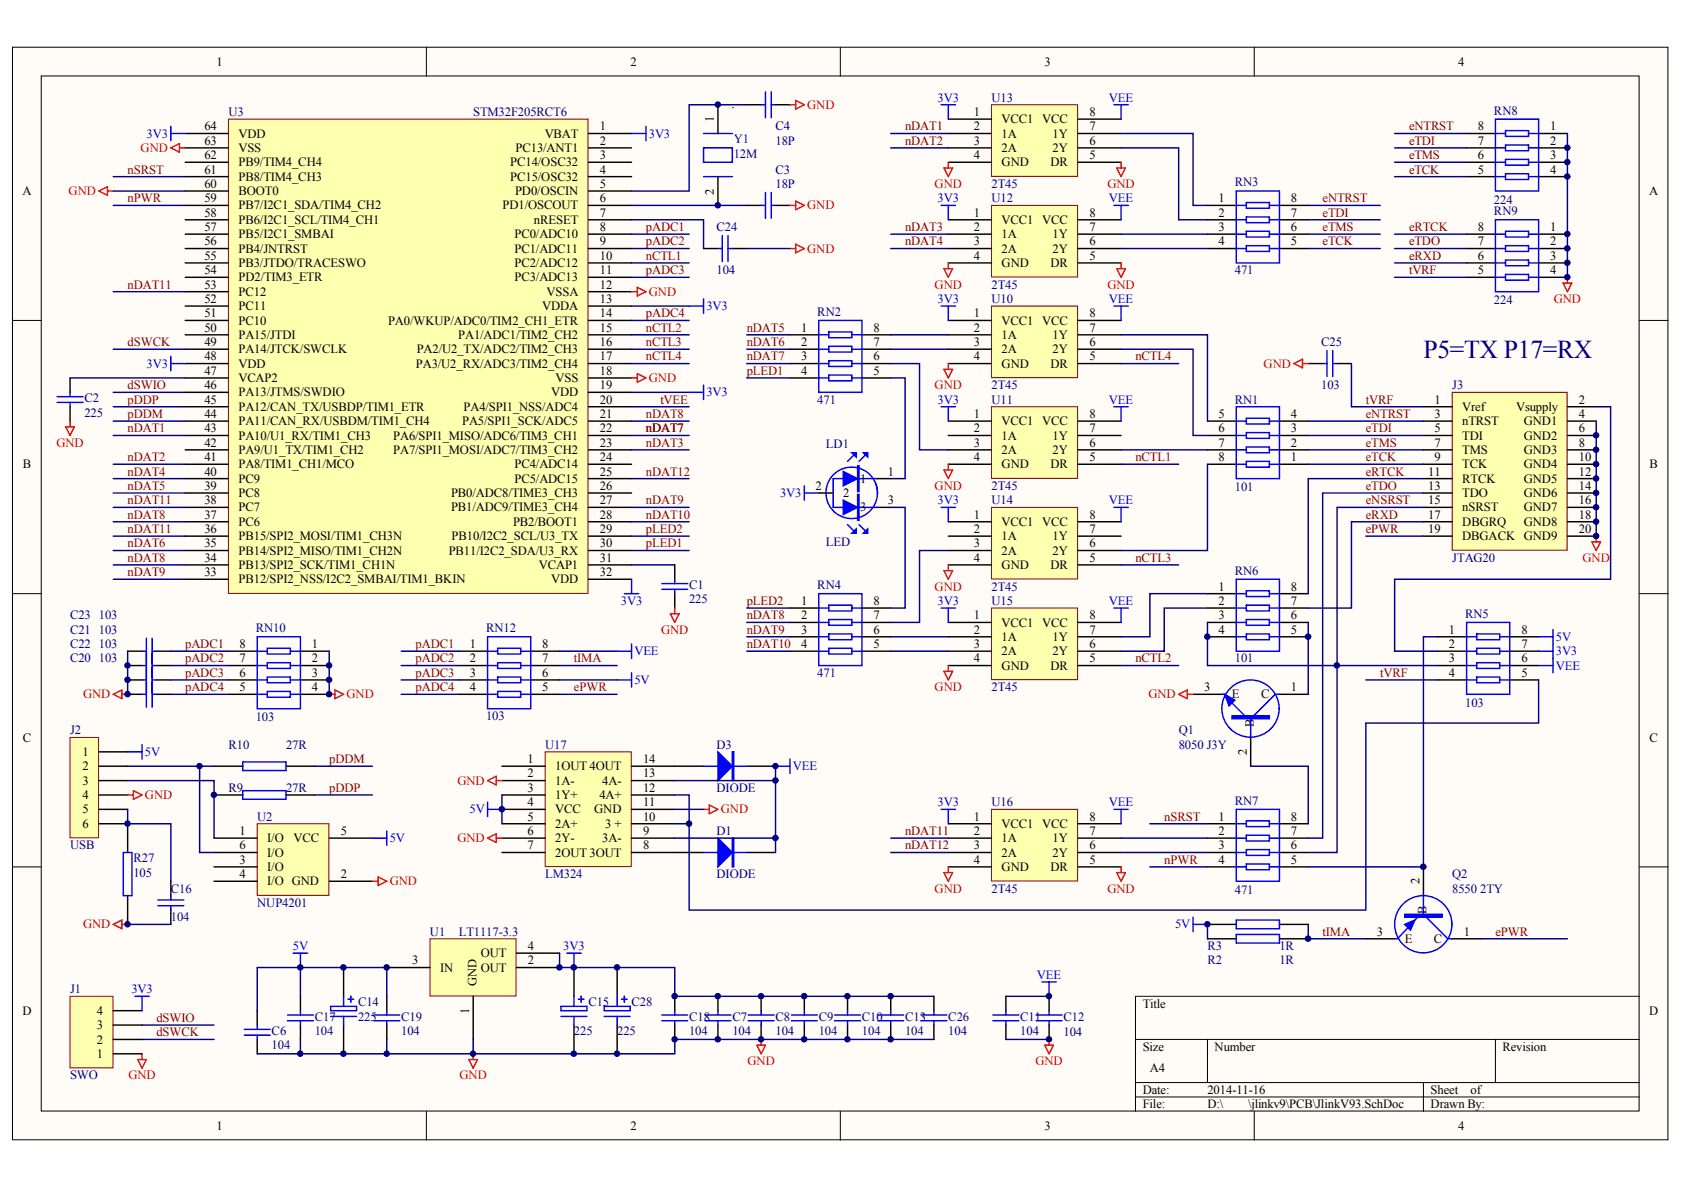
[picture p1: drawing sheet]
<svg xmlns="http://www.w3.org/2000/svg" width="297mm" height="210mm" viewBox="0 0 297 210" stroke-linecap="round" stroke-linejoin="round" font-family="sans-serif">
<defs><g id="words">
<text font-size="4.5" fill="#000080" x="251.1" y="63.2">P5=TX P17=RX</text>
<g font-size="2.2">
<text x="38.2" y="11.6">1</text>
<text x="111.2" y="11.6">2</text>
<text x="184.2" y="11.6">3</text>
<text x="257.2" y="11.6">4</text>
<text x="36.1" y="23">64</text>
<text x="105.8" y="23">1</text>
<text x="125.9" y="21.5" transform="rotate(-90 125.9 21.5)">1</text>
<text x="171.8" y="20.5">1</text>
<text x="171.8" y="23">2</text>
<text x="176.7" y="21.7">VCC1 VCC</text>
<text x="192.2" y="23">7</text>
<text x="192.2" y="20.5">8</text>
<text x="260.7" y="23">8</text>
<text x="273.4" y="23">1</text>
<text x="36.1" y="28.1">62</text>
<text x="36.1" y="25.5">63</text>
<text x="42.1" y="29.3">PB9/TIM4_CH4</text>
<text x="42.1" y="26.8">VSS</text>
<text x="42.1" y="24.3">VDD</text>
<text x="90" y="29.3">PC14/OSC32</text>
<text x="90.9" y="26.8">PC13/ANT1</text>
<text x="96.1" y="24.3">VBAT</text>
<text x="105.8" y="25.5">2</text>
<text x="105.8" y="28.1">3</text>
<text x="171.8" y="28.1">4</text>
<text x="171.8" y="25.5">3</text>
<text x="176.7" y="24.3">1A</text>
<text x="176.7" y="29.3">GND</text>
<text x="176.7" y="26.8">2A</text>
<text x="185.3" y="29.3">DR</text>
<text x="185.7" y="24.3">1Y</text>
<text x="185.7" y="26.8">2Y</text>
<text x="192.2" y="25.5">6</text>
<text x="192.2" y="28.1">5</text>
<text x="260.7" y="28.1">6</text>
<text x="260.7" y="25.5">7</text>
<text x="273.4" y="25.5">2</text>
<text x="273.4" y="28.1">3</text>
<text x="3.9" y="34.4">A</text>
<text x="36.1" y="35.7">59</text>
<text x="36.1" y="33.1">60</text>
<text x="36.1" y="30.6">61</text>
<text x="42.1" y="34.4">BOOT0</text>
<text x="42.1" y="31.9">PB8/TIM4_CH3</text>
<text x="90" y="31.9">PC15/OSC32</text>
<text x="90.9" y="34.4">PD0/OSCIN</text>
<text x="105.8" y="30.6">4</text>
<text x="105.8" y="33.1">5</text>
<text x="105.8" y="35.7">6</text>
<text x="125.9" y="34.3" transform="rotate(-90 125.9 34.3)">2</text>
<text x="214.9" y="35.7">1</text>
<text x="227.7" y="35.7">8</text>
<text x="260.7" y="30.6">5</text>
<text x="273.4" y="30.6">4</text>
<text x="290.9" y="34.4">A</text>
<text x="36.1" y="40.8">57</text>
<text x="36.1" y="38.2">58</text>
<text x="42.1" y="39.5">PB6/I2C1_SCL/TIM4_CH1</text>
<text x="42.1" y="37">PB7/I2C1_SDA/TIM4_CH2</text>
<text x="88.6" y="37">PD1/OSCOUT</text>
<text x="94.2" y="39.5">nRESET</text>
<text x="105.8" y="38.2">7</text>
<text x="105.8" y="40.8">8</text>
<text x="171.8" y="38.2">1</text>
<text x="171.8" y="40.8">2</text>
<text x="176.7" y="39.5">VCC1 VCC</text>
<text x="192.2" y="40.8">7</text>
<text x="192.2" y="38.2">8</text>
<text x="214.9" y="38.2">2</text>
<text x="214.9" y="40.8">3</text>
<text x="227.7" y="40.8">6</text>
<text x="227.7" y="38.2">7</text>
<text x="260.7" y="40.8">8</text>
<text x="273.4" y="40.8">1</text>
<text x="36.1" y="45.8">55</text>
<text x="36.1" y="43.3">56</text>
<text x="42.1" y="47.1">PB3/JTDO/TRACESWO</text>
<text x="42.1" y="44.6">PB4/JNTRST</text>
<text x="42.1" y="42">PB5/I2C1_SMBAI</text>
<text x="90.8" y="42">PC0/ADC10</text>
<text x="90.8" y="44.6">PC1/ADC11</text>
<text x="90.8" y="47.1">PC2/ADC12</text>
<text x="105.8" y="43.3">9</text>
<text x="105.8" y="45.8">10</text>
<text x="171.8" y="45.8">4</text>
<text x="171.8" y="43.3">3</text>
<text x="176.7" y="42">1A</text>
<text x="176.7" y="47.1">GND</text>
<text x="176.7" y="44.6">2A</text>
<text x="185.3" y="47.1">DR</text>
<text x="185.7" y="42">1Y</text>
<text x="185.7" y="44.6">2Y</text>
<text x="192.2" y="43.3">6</text>
<text x="192.2" y="45.8">5</text>
<text x="214.9" y="43.3">4</text>
<text x="227.7" y="43.3">5</text>
<text x="260.7" y="45.8">6</text>
<text x="260.7" y="43.3">7</text>
<text x="273.4" y="43.3">2</text>
<text x="273.4" y="45.8">3</text>
<text x="36.1" y="53.4">52</text>
<text x="36.1" y="50.9">53</text>
<text x="36.1" y="48.4">54</text>
<text x="42.1" y="52.2">PC12</text>
<text x="42.1" y="49.6">PD2/TIM3_ETR</text>
<text x="90.8" y="49.6">PC3/ADC13</text>
<text x="96.4" y="52.2">VSSA</text>
<text x="105.8" y="48.4">11</text>
<text x="105.8" y="50.9">12</text>
<text x="105.8" y="53.4">13</text>
<text x="260.7" y="48.4">5</text>
<text x="273.4" y="48.4">4</text>
<text x="36.1" y="58.5">50</text>
<text x="36.1" y="56">51</text>
<text x="42.1" y="59.8">PA15/JTDI</text>
<text x="42.1" y="57.2">PC10</text>
<text x="42.1" y="54.7">PC11</text>
<text x="68.5" y="57.2">PA0/WKUP/ADC0/TIM2_CH1_ETR</text>
<text x="80.8" y="59.8">PA1/ADC1/TIM2_CH2</text>
<text x="95.7" y="54.7">VDDA</text>
<text x="105.8" y="56">14</text>
<text x="105.8" y="58.5">15</text>
<text x="141.3" y="58.5">1</text>
<text x="154.1" y="58.5">8</text>
<text x="171.8" y="56">1</text>
<text x="171.8" y="58.5">2</text>
<text x="176.7" y="57.2">VCC1 VCC</text>
<text x="176.7" y="59.8">1A</text>
<text x="185.7" y="59.8">1Y</text>
<text x="192.2" y="58.5">7</text>
<text x="192.2" y="56">8</text>
<text x="36.1" y="63.6">48</text>
<text x="36.1" y="61">49</text>
<text x="42.1" y="64.9">VDD</text>
<text x="42.1" y="62.3">PA14/JTCK/SWCLK</text>
<text x="73.4" y="64.9">PA3/U2_RX/ADC3/TIM2_CH4</text>
<text x="73.5" y="62.3">PA2/U2_TX/ADC2/TIM2_CH3</text>
<text x="105.8" y="61">16</text>
<text x="105.8" y="63.6">17</text>
<text x="141.3" y="61">2</text>
<text x="141.3" y="63.6">3</text>
<text x="154.1" y="63.6">6</text>
<text x="154.1" y="61">7</text>
<text x="171.8" y="63.6">4</text>
<text x="171.8" y="61">3</text>
<text x="176.7" y="64.9">GND</text>
<text x="176.7" y="62.3">2A</text>
<text x="185.3" y="64.9">DR</text>
<text x="185.7" y="62.3">2Y</text>
<text x="192.2" y="61">6</text>
<text x="192.2" y="63.6">5</text>
<text x="36.1" y="71.2">45</text>
<text x="36.1" y="68.7">46</text>
<text x="36.1" y="66.1">47</text>
<text x="42.1" y="69.9">PA13/JTMS/SWDIO</text>
<text x="42.1" y="67.4">VCAP2</text>
<text x="97.2" y="69.9">VDD</text>
<text x="98" y="67.4">VSS</text>
<text x="105.8" y="66.1">18</text>
<text x="105.8" y="68.7">19</text>
<text x="105.8" y="71.2">20</text>
<text x="141.3" y="66.1">4</text>
<text x="154.1" y="66.1">5</text>
<text x="253" y="71.2">1</text>
<text x="278.5" y="71.2">2</text>
<text x="36.1" y="76.3">43</text>
<text x="36.1" y="73.7">44</text>
<text x="42.1" y="77.5">PA10/U1_RX/TIM1_CH3</text>
<text x="42.1" y="75">PA11/CAN_RX/USBDM/TIM1_CH4</text>
<text x="42.1" y="72.5">PA12/CAN_TX/USBDP/TIM1_ETR</text>
<text x="69.4" y="77.5">PA6/SPI1_MISO/ADC6/TIM3_CH1</text>
<text x="81.5" y="75">PA5/SPI1_SCK/ADC5</text>
<text x="81.8" y="72.5">PA4/SPI1_NSS/ADC4</text>
<text x="105.8" y="73.7">21</text>
<text x="105.8" y="76.3">22</text>
<text x="171.8" y="73.7">1</text>
<text x="171.8" y="76.3">2</text>
<text x="176.7" y="75">VCC1 VCC</text>
<text x="176.7" y="77.5">1A</text>
<text x="185.7" y="77.5">1Y</text>
<text x="192.2" y="76.3">7</text>
<text x="192.2" y="73.7">8</text>
<text x="214.9" y="73.7">5</text>
<text x="214.9" y="76.3">6</text>
<text x="227.7" y="76.3">3</text>
<text x="227.7" y="73.7">4</text>
<text x="253" y="73.7">3</text>
<text x="253" y="76.3">5</text>
<text x="257.9" y="72.5">Vref</text>
<text x="257.9" y="75">nTRST</text>
<text x="257.9" y="77.5">TDI</text>
<text x="267.4" y="72.5">Vsupply</text>
<text x="268.8" y="75">GND1</text>
<text x="268.8" y="77.5">GND2</text>
<text x="278.5" y="73.7">4</text>
<text x="278.5" y="76.3">6</text>
<text x="4" y="82.6">B</text>
<text x="36.1" y="83.9">40</text>
<text x="36.1" y="81.3">41</text>
<text x="36.1" y="78.8">42</text>
<text x="42.1" y="82.6">PA8/TIM1_CH1/MCO</text>
<text x="42.1" y="80.1">PA9/U1_TX/TIM1_CH2</text>
<text x="69.4" y="80.1">PA7/SPI1_MOSI/ADC7/TIM3_CH2</text>
<text x="90.8" y="82.6">PC4/ADC14</text>
<text x="105.8" y="78.8">23</text>
<text x="105.8" y="81.3">24</text>
<text x="105.8" y="83.9">25</text>
<text x="156.6" y="83.9">1</text>
<text x="171.8" y="81.3">4</text>
<text x="171.8" y="78.8">3</text>
<text x="176.7" y="82.6">GND</text>
<text x="176.7" y="80.1">2A</text>
<text x="185.3" y="82.6">DR</text>
<text x="185.7" y="80.1">2Y</text>
<text x="192.2" y="78.8">6</text>
<text x="192.2" y="81.3">5</text>
<text x="214.9" y="78.8">7</text>
<text x="214.9" y="81.3">8</text>
<text x="227.7" y="81.3">1</text>
<text x="227.7" y="78.8">2</text>
<text x="251.9" y="83.9">11</text>
<text x="253" y="78.8">7</text>
<text x="253" y="81.3">9</text>
<text x="257.9" y="80.1">TMS</text>
<text x="257.9" y="82.6">TCK</text>
<text x="268.8" y="80.1">GND3</text>
<text x="268.8" y="82.6">GND4</text>
<text x="278.5" y="78.8">8</text>
<text x="278.5" y="81.3">10</text>
<text x="278.5" y="83.9">12</text>
<text x="291" y="82.6">B</text>
<text x="36.1" y="88.9">38</text>
<text x="36.1" y="86.4">39</text>
<text x="42.1" y="87.7">PC8</text>
<text x="42.1" y="85.1">PC9</text>
<text x="79.6" y="87.7">PB0/ADC8/TIME3_CH3</text>
<text x="90.8" y="85.1">PC5/ADC15</text>
<text x="105.8" y="86.4">26</text>
<text x="105.8" y="88.9">27</text>
<text x="143.8" y="86.4">2</text>
<text x="148.7" y="87.7">2</text>
<text x="151.7" y="85.1">1</text>
<text x="156.6" y="88.9">3</text>
<text x="251.9" y="86.4">13</text>
<text x="251.9" y="88.9">15</text>
<text x="257.9" y="85.1">RTCK</text>
<text x="257.9" y="87.7">TDO</text>
<text x="268.8" y="85.1">GND5</text>
<text x="268.8" y="87.7">GND6</text>
<text x="278.5" y="86.4">14</text>
<text x="278.5" y="88.9">16</text>
<text x="36.1" y="94">36</text>
<text x="36.1" y="91.5">37</text>
<text x="42.1" y="95.3">PB15/SPI2_MOSI/TIM1_CH3N</text>
<text x="42.1" y="92.8">PC6</text>
<text x="42.1" y="90.2">PC7</text>
<text x="79.6" y="90.2">PB1/ADC9/TIME3_CH4</text>
<text x="79.7" y="95.3">PB10/I2C2_SCL/U3_TX</text>
<text x="90.5" y="92.8">PB2/BOOT1</text>
<text x="105.8" y="91.5">28</text>
<text x="105.8" y="94">29</text>
<text x="151.7" y="90.2">3</text>
<text x="171.8" y="91.5">1</text>
<text x="171.8" y="94">2</text>
<text x="176.7" y="92.8">VCC1 VCC</text>
<text x="176.7" y="95.3">1A</text>
<text x="185.7" y="95.3">1Y</text>
<text x="192.2" y="94">7</text>
<text x="192.2" y="91.5">8</text>
<text x="251.9" y="91.5">17</text>
<text x="251.9" y="94">19</text>
<text x="257.9" y="90.2">nSRST</text>
<text x="257.9" y="92.8">DBGRQ</text>
<text x="257.9" y="95.3">DBGACK GND9</text>
<text x="268.8" y="90.2">GND7</text>
<text x="268.8" y="92.8">GND8</text>
<text x="278.5" y="91.5">18</text>
<text x="278.5" y="94">20</text>
<text x="36.1" y="101.6">33</text>
<text x="36.1" y="99.1">34</text>
<text x="36.1" y="96.6">35</text>
<text x="42.1" y="100.4">PB13/SPI2_SCK/TIM1_CH1N</text>
<text x="42.1" y="97.8">PB14/SPI2_MISO/TIM1_CH2N</text>
<text x="79.1" y="97.8">PB11/I2C2_SDA/U3_RX</text>
<text x="95.1" y="100.4">VCAP1</text>
<text x="105.8" y="96.6">30</text>
<text x="105.8" y="99.1">31</text>
<text x="105.8" y="101.6">32</text>
<text x="171.8" y="99.1">4</text>
<text x="171.8" y="96.6">3</text>
<text x="176.7" y="100.4">GND</text>
<text x="176.7" y="97.8">2A</text>
<text x="185.3" y="100.4">DR</text>
<text x="185.7" y="97.8">2Y</text>
<text x="192.2" y="96.6">6</text>
<text x="192.2" y="99.1">5</text>
<text x="42.1" y="102.9">PB12/SPI2_NSS/I2C2_SMBAI/TIM1_BKIN</text>
<text x="97.2" y="102.9">VDD</text>
<text x="141.3" y="106.7">1</text>
<text x="154.1" y="106.7">8</text>
<text x="214.9" y="104.2">1</text>
<text x="214.9" y="106.7">2</text>
<text x="227.7" y="106.7">7</text>
<text x="227.7" y="104.2">8</text>
<text x="141.3" y="109.2">2</text>
<text x="141.3" y="111.8">3</text>
<text x="154.1" y="111.8">6</text>
<text x="154.1" y="109.2">7</text>
<text x="171.8" y="109.2">1</text>
<text x="171.8" y="111.8">2</text>
<text x="176.7" y="110.5">VCC1 VCC</text>
<text x="176.7" y="113">1A</text>
<text x="185.7" y="113">1Y</text>
<text x="192.2" y="111.8">7</text>
<text x="192.2" y="109.2">8</text>
<text x="214.9" y="109.2">3</text>
<text x="214.9" y="111.8">4</text>
<text x="227.7" y="111.8">5</text>
<text x="227.7" y="109.2">6</text>
<text x="255.6" y="111.8">1</text>
<text x="268.3" y="111.8">8</text>
<text x="42.2" y="119.4">6</text>
<text x="42.2" y="116.8">7</text>
<text x="42.2" y="114.3">8</text>
<text x="55" y="114.3">1</text>
<text x="55" y="116.8">2</text>
<text x="55" y="119.4">3</text>
<text x="82.9" y="114.3">1</text>
<text x="82.9" y="116.8">2</text>
<text x="82.9" y="119.4">3</text>
<text x="95.7" y="119.4">6</text>
<text x="95.7" y="116.8">7</text>
<text x="95.7" y="114.3">8</text>
<text x="141.3" y="114.3">4</text>
<text x="154.1" y="114.3">5</text>
<text x="171.8" y="116.8">4</text>
<text x="171.8" y="114.3">3</text>
<text x="176.7" y="118.1">GND</text>
<text x="176.7" y="115.6">2A</text>
<text x="185.3" y="118.1">DR</text>
<text x="185.7" y="115.6">2Y</text>
<text x="192.2" y="114.3">6</text>
<text x="192.2" y="116.8">5</text>
<text x="255.6" y="114.3">2</text>
<text x="255.6" y="116.8">3</text>
<text x="255.6" y="119.4">4</text>
<text x="268.3" y="119.4">5</text>
<text x="268.3" y="116.8">6</text>
<text x="268.3" y="114.3">7</text>
<text x="42.2" y="121.9">5</text>
<text x="55" y="121.9">4</text>
<text x="82.9" y="121.9">4</text>
<text x="95.7" y="121.9">5</text>
<text x="212.4" y="121.9">3</text>
<text x="217.3" y="123.2">E</text>
<text x="222.4" y="123.2">C</text>
<text x="227.7" y="121.9">1</text>
<text x="4" y="130.8">C</text>
<text x="221.2" y="128.3" transform="rotate(-90 221.2 128.3)">B</text>
<text x="291" y="130.8">C</text>
<text x="14.6" y="133.3">1</text>
<text x="14.6" y="135.9">2</text>
<text x="93" y="134.6">1</text>
<text x="93" y="137.1">2</text>
<text x="97.9" y="135.9">1OUT 4OUT</text>
<text x="113.4" y="137.1">13</text>
<text x="113.4" y="134.6">14</text>
<text x="219.9" y="133.3" transform="rotate(-90 219.9 133.3)">2</text>
<text x="14.6" y="138.4">3</text>
<text x="14.6" y="140.9">4</text>
<text x="14.6" y="143.5">5</text>
<text x="93" y="139.7">3</text>
<text x="93" y="142.2">4</text>
<text x="97.9" y="138.4">1A-</text>
<text x="97.9" y="140.9">1Y+</text>
<text x="97.9" y="143.5">VCC</text>
<text x="104.8" y="143.5">GND</text>
<text x="105.7" y="140.9">4A+</text>
<text x="106.2" y="138.4">4A-</text>
<text x="113.4" y="142.2">11</text>
<text x="113.4" y="139.7">12</text>
<text x="14.6" y="146">6</text>
<text x="42.2" y="147.3">1</text>
<text x="42.2" y="149.8">6</text>
<text x="47.1" y="148.6">I/O</text>
<text x="51.8" y="148.6">VCC</text>
<text x="60.1" y="147.3">5</text>
<text x="93" y="144.8">5</text>
<text x="93" y="147.3">6</text>
<text x="93" y="149.8">7</text>
<text x="97.9" y="146">2A+</text>
<text x="97.9" y="148.6">2Y-</text>
<text x="106.2" y="148.6">3A-</text>
<text x="106.8" y="146">3 +</text>
<text x="113.4" y="149.8">8</text>
<text x="113.4" y="147.3">9</text>
<text x="113.4" y="144.8">10</text>
<text x="171.8" y="144.8">1</text>
<text x="171.8" y="147.3">2</text>
<text x="171.8" y="149.8">3</text>
<text x="176.7" y="146">VCC1 VCC</text>
<text x="176.7" y="148.6">1A</text>
<text x="185.7" y="148.6">1Y</text>
<text x="192.2" y="147.3">7</text>
<text x="192.2" y="149.8">6</text>
<text x="192.2" y="144.8">8</text>
<text x="214.9" y="144.8">1</text>
<text x="214.9" y="147.3">2</text>
<text x="214.9" y="149.8">3</text>
<text x="227.7" y="149.8">6</text>
<text x="227.7" y="147.3">7</text>
<text x="227.7" y="144.8">8</text>
<text x="42.2" y="152.4">3</text>
<text x="42.2" y="154.9">4</text>
<text x="47.1" y="151.1">I/O</text>
<text x="47.1" y="153.6">I/O</text>
<text x="60.1" y="154.9">2</text>
<text x="97.9" y="151.1">2OUT 3OUT</text>
<text x="171.8" y="152.4">4</text>
<text x="176.7" y="153.6">GND</text>
<text x="176.7" y="151.1">2A</text>
<text x="185.3" y="153.6">DR</text>
<text x="185.7" y="151.1">2Y</text>
<text x="192.2" y="152.4">5</text>
<text x="214.9" y="152.4">4</text>
<text x="227.7" y="152.4">5</text>
<text x="250.4" y="156" transform="rotate(-90 250.4 156)">2</text>
<text x="47.1" y="156.2">I/O GND</text>
<text x="251.6" y="161.3" transform="rotate(-90 251.6 161.3)">B</text>
<text x="93.1" y="167.6">4</text>
<text x="242.9" y="165">3</text>
<text x="247.8" y="166.3">E</text>
<text x="252.9" y="166.3">C</text>
<text x="258.2" y="165">1</text>
<text x="72.7" y="170.1">3</text>
<text x="77.6" y="171.4">IN</text>
<text x="84" y="174" transform="rotate(-90 84 174)">GND</text>
<text x="84.8" y="171.4">OUT</text>
<text x="84.8" y="168.8">OUT</text>
<text x="93.1" y="170.1">2</text>
<text x="3.9" y="179">D</text>
<text x="17.1" y="179">4</text>
<text x="82.8" y="178.9" transform="rotate(-90 82.8 178.9)">1</text>
<text x="201.6" y="177.7">Title</text>
<text x="290.9" y="179">D</text>
<text x="17.1" y="184.1">2</text>
<text x="17.1" y="181.5">3</text>
<text x="201.6" y="185.3">Size</text>
<text x="214.3" y="185.3">Number</text>
<text x="265" y="185.3">Revision</text>
<text x="17.1" y="186.6">1</text>
<text x="202.8" y="189.1">A4</text>
<text x="201.6" y="192.9">Date:</text>
<text x="201.6" y="195.5">File:</text>
<text x="213" y="192.9">2014-11-16</text>
<text x="213" y="195.5">D:\</text>
<text x="220.2" y="195.5">\jlinkv9\PCB\JlinkV93.SchDoc</text>
<text x="252.3" y="192.9">Sheet</text>
<text x="252.3" y="195.5">Drawn By:</text>
<text x="259.4" y="192.9">of</text>
<text x="38.2" y="199.3">1</text>
<text x="111.2" y="199.3">2</text>
<text x="184.2" y="199.3">3</text>
<text x="257.2" y="199.3">4</text>
</g>
<g font-size="2.2" fill="#00f">
<text x="165.4" y="17.9">3V3</text>
<text x="195.6" y="17.9">VEE</text>
<text x="25.9" y="24.3">3V3</text>
<text x="114.4" y="24.3">3V3</text>
<text x="165.4" y="35.7">3V3</text>
<text x="195.6" y="35.7">VEE</text>
<text x="165.4" y="53.4">3V3</text>
<text x="195.6" y="53.4">VEE</text>
<text x="124.6" y="54.7">3V3</text>
<text x="25.9" y="64.9">3V3</text>
<text x="124.6" y="69.9">3V3</text>
<text x="165.4" y="71.2">3V3</text>
<text x="195.6" y="71.2">VEE</text>
<text x="137.6" y="87.7">3V3</text>
<text x="165.4" y="88.9">3V3</text>
<text x="195.6" y="88.9">VEE</text>
<text x="109.5" y="106.7">3V3</text>
<text x="165.4" y="106.7">3V3</text>
<text x="195.6" y="106.7">VEE</text>
<text x="274.4" y="113">5V</text>
<text x="111.9" y="115.6">VEE</text>
<text x="274.4" y="115.6">3V3</text>
<text x="274.4" y="118.1">VEE</text>
<text x="111.9" y="120.7">5V</text>
<text x="25.6" y="133.3">5V</text>
<text x="139.8" y="135.9">VEE</text>
<text x="82.8" y="143.5">5V</text>
<text x="165.4" y="142.2">3V3</text>
<text x="195.6" y="142.2">VEE</text>
<text x="68.7" y="148.6">5V</text>
<text x="51.7" y="167.6">5V</text>
<text x="99.4" y="167.6">3V3</text>
<text x="207.3" y="163.8">5V</text>
<text x="182.9" y="172.7">VEE</text>
<text x="23.2" y="175.2">3V3</text>
</g>
<g font-size="2.2" fill="#000080">
<text x="174.9" y="17.9">U13</text>
<text x="40.3" y="20.5">U3</text>
<text x="83.5" y="20.5">STM32F205RCT6</text>
<text x="136.8" y="23">C4</text>
<text x="263.5" y="20.2">RN8</text>
<text x="129.4" y="25.3">Y1</text>
<text x="129.4" y="27.8">12M</text>
<text x="136.8" y="25.5">18P</text>
<text x="136.8" y="30.6">C3</text>
<text x="136.8" y="33.1">18P</text>
<text x="174.9" y="35.7">U12</text>
<text x="174.9" y="33.1">2T45</text>
<text x="217.8" y="32.9">RN3</text>
<text x="263.5" y="35.9">224</text>
<text x="126.4" y="40.8">C24</text>
<text x="263.5" y="38">RN9</text>
<text x="126.4" y="48.4">104</text>
<text x="174.9" y="53.4">U10</text>
<text x="174.9" y="50.9">2T45</text>
<text x="217.8" y="48.4">471</text>
<text x="263.5" y="53.7">224</text>
<text x="144.2" y="55.7">RN2</text>
<text x="233" y="61">C25</text>
<text x="14.9" y="70.9">C2</text>
<text x="144.2" y="71.2">471</text>
<text x="174.9" y="68.7">2T45</text>
<text x="174.9" y="71.2">U11</text>
<text x="217.8" y="71.2">RN1</text>
<text x="233" y="68.7">103</text>
<text x="256.2" y="68.7">J3</text>
<text x="14.9" y="73.5">225</text>
<text x="145.7" y="79.1">LD1</text>
<text x="174.9" y="86.4">2T45</text>
<text x="174.9" y="88.9">U14</text>
<text x="217.8" y="86.7">101</text>
<text x="145.7" y="96.3">LED</text>
<text x="217.8" y="101.4">RN6</text>
<text x="256.2" y="99.1">JTAG20</text>
<text x="121.6" y="103.9">C1</text>
<text x="121.6" y="106.5">225</text>
<text x="144.2" y="103.9">RN4</text>
<text x="174.9" y="104.2">2T45</text>
<text x="174.9" y="106.7">U15</text>
<text x="12.4" y="109.2">C23</text>
<text x="12.4" y="111.8">C21</text>
<text x="17.4" y="109.2">103</text>
<text x="17.4" y="111.8">103</text>
<text x="45.1" y="111.5">RN10</text>
<text x="85.8" y="111.5">RN12</text>
<text x="258.4" y="109">RN5</text>
<text x="12.4" y="114.3">C22</text>
<text x="12.4" y="116.8">C20</text>
<text x="17.4" y="114.3">103</text>
<text x="17.4" y="116.8">103</text>
<text x="144.2" y="119.4">471</text>
<text x="217.8" y="116.8">101</text>
<text x="174.9" y="121.9">2T45</text>
<text x="258.4" y="124.7">103</text>
<text x="12.4" y="129.5">J2</text>
<text x="45.1" y="127.2">103</text>
<text x="85.8" y="127">103</text>
<text x="207.9" y="129.5">Q1</text>
<text x="40.3" y="132.1">R10</text>
<text x="50.4" y="132.1">27R</text>
<text x="96.2" y="132.1">U17</text>
<text x="126.4" y="132.1">D3</text>
<text x="207.9" y="132.1">8050 J3Y</text>
<text x="40.3" y="139.7">R9</text>
<text x="50.4" y="139.7">27R</text>
<text x="126.4" y="139.7">DIODE</text>
<text x="174.9" y="142.2">U16</text>
<text x="217.8" y="142">RN7</text>
<text x="12.4" y="149.8">USB</text>
<text x="45.4" y="144.8">U2</text>
<text x="126.4" y="147.3">D1</text>
<text x="23.5" y="152.1">R27</text>
<text x="23.5" y="154.6">105</text>
<text x="96.2" y="154.9">LM324</text>
<text x="126.4" y="154.9">DIODE</text>
<text x="256.2" y="154.9">Q2</text>
<text x="30.1" y="157.4">C16</text>
<text x="45.4" y="160">NUP4201</text>
<text x="174.9" y="157.4">2T45</text>
<text x="217.8" y="157.7">471</text>
<text x="256.2" y="157.4">8550</text>
<text x="261.1" y="157.4">2TY</text>
<text x="30.1" y="162.5">104</text>
<text x="75.8" y="165">U1</text>
<text x="80.9" y="165">LT1117-3.3</text>
<text x="213" y="167.6">R3</text>
<text x="225.7" y="167.6">1R</text>
<text x="213" y="170.1">R2</text>
<text x="225.7" y="170.1">1R</text>
<text x="12.4" y="175.2">J1</text>
<text x="63.1" y="177.5">C14</text>
<text x="103.8" y="177.5">C15</text>
<text x="111.4" y="177.5">C28</text>
<text x="47.9" y="182.5">C6</text>
<text x="47.9" y="185.1">104</text>
<text x="55.5" y="180">C17</text>
<text x="55.5" y="182.5">104</text>
<text x="63.1" y="180">225</text>
<text x="70.8" y="180">C19</text>
<text x="70.8" y="182.5">104</text>
<text x="101.2" y="182.5">225</text>
<text x="108.9" y="182.5">225</text>
<text x="121.6" y="180">C18</text>
<text x="121.6" y="182.5">104</text>
<text x="129.2" y="180">C7</text>
<text x="129.2" y="182.5">104</text>
<text x="136.8" y="180">C8</text>
<text x="136.8" y="182.5">104</text>
<text x="144.4" y="180">C9</text>
<text x="144.4" y="182.5">104</text>
<text x="152" y="180">C10</text>
<text x="152" y="182.5">104</text>
<text x="159.7" y="180">C13</text>
<text x="159.7" y="182.5">104</text>
<text x="167.3" y="180">C26</text>
<text x="167.3" y="182.5">104</text>
<text x="180" y="180">C11</text>
<text x="180" y="182.5">104</text>
<text x="187.6" y="180">C12</text>
<text x="187.6" y="182.8">104</text>
<text x="12.4" y="190.4">SWO</text>
</g>
<g font-size="2.2" fill="#f00">
<text x="142.4" y="19.2">GND</text>
<text x="24.8" y="26.8">GND</text>
<text x="12.1" y="34.4">GND</text>
<text x="164.9" y="33.1">GND</text>
<text x="195.3" y="33.1">GND</text>
<text x="142.4" y="37">GND</text>
<text x="142.4" y="44.6">GND</text>
<text x="114.4" y="52.2">GND</text>
<text x="164.9" y="50.9">GND</text>
<text x="195.3" y="50.9">GND</text>
<text x="274.1" y="53.4">GND</text>
<text x="222.9" y="64.9">GND</text>
<text x="114.4" y="67.4">GND</text>
<text x="164.9" y="68.7">GND</text>
<text x="9.9" y="78.8">GND</text>
<text x="164.9" y="86.4">GND</text>
<text x="279.1" y="99.1">GND</text>
<text x="164.9" y="104.2">GND</text>
<text x="116.6" y="111.8">GND</text>
<text x="14.6" y="123.2">GND</text>
<text x="61.1" y="123.2">GND</text>
<text x="164.9" y="121.9">GND</text>
<text x="202.6" y="123.2">GND</text>
<text x="25.6" y="140.9">GND</text>
<text x="80.7" y="138.4">GND</text>
<text x="127.1" y="143.5">GND</text>
<text x="80.7" y="148.6">GND</text>
<text x="68.7" y="156.2">GND</text>
<text x="164.9" y="157.4">GND</text>
<text x="195.3" y="157.4">GND</text>
<text x="14.6" y="163.8">GND</text>
<text x="22.6" y="190.4">GND</text>
<text x="81.1" y="190.4">GND</text>
<text x="131.8" y="187.9">GND</text>
<text x="182.6" y="187.9">GND</text>
</g>
<g font-size="2.2" fill="#800000">
<text x="159.7" y="23">nDAT1</text>
<text x="248.5" y="23">eNTRST</text>
<text x="159.7" y="25.5">nDAT2</text>
<text x="248.5" y="25.5">eTDI</text>
<text x="248.5" y="28.1">eTMS</text>
<text x="22.5" y="30.6">nSRST</text>
<text x="22.5" y="35.7">nPWR</text>
<text x="233.3" y="35.7">eNTRST</text>
<text x="248.5" y="30.6">eTCK</text>
<text x="113.9" y="40.8">pADC1</text>
<text x="159.7" y="40.8">nDAT3</text>
<text x="233.3" y="38.2">eTDI</text>
<text x="233.3" y="40.8">eTMS</text>
<text x="248.5" y="40.8">eRTCK</text>
<text x="113.9" y="43.3">pADC2</text>
<text x="113.9" y="45.8">nCTL1</text>
<text x="159.7" y="43.3">nDAT4</text>
<text x="233.3" y="43.3">eTCK</text>
<text x="248.5" y="43.3">eTDO</text>
<text x="248.5" y="45.8">eRXD</text>
<text x="22.5" y="50.9">nDAT11</text>
<text x="113.9" y="48.4">pADC3</text>
<text x="248.5" y="48.4">tVRF</text>
<text x="113.9" y="58.5">nCTL2</text>
<text x="113.9" y="56">pADC4</text>
<text x="131.7" y="58.5">nDAT5</text>
<text x="22.5" y="61">dSWCK</text>
<text x="113.9" y="63.6">nCTL4</text>
<text x="113.9" y="61">nCTL3</text>
<text x="131.7" y="61">nDAT6</text>
<text x="131.7" y="63.6">nDAT7</text>
<text x="200.3" y="63.6">nCTL4</text>
<text x="22.5" y="68.7">dSWIO</text>
<text x="22.5" y="71.2">pDDP</text>
<text x="116.5" y="71.2">tVEE</text>
<text x="131.7" y="66.1">pLED1</text>
<text x="240.9" y="71.2">tVRF</text>
<text x="22.5" y="76.3">nDAT1</text>
<text x="22.5" y="73.7">pDDM</text>
<text x="113.9" y="76.3">nDAT7</text>
<text x="113.9" y="73.7">nDAT8</text>
<text x="240.9" y="73.7">eNTRST</text>
<text x="240.9" y="76.3">eTDI</text>
<text x="22.5" y="83.9">nDAT4</text>
<text x="22.5" y="81.3">nDAT2</text>
<text x="113.9" y="83.9">nDAT12</text>
<text x="113.9" y="78.8">nDAT3</text>
<text x="200.3" y="81.3">nCTL1</text>
<text x="240.9" y="78.8">eTMS</text>
<text x="240.9" y="81.3">eTCK</text>
<text x="240.9" y="83.9">eRTCK</text>
<text x="22.5" y="88.9">nDAT11</text>
<text x="22.5" y="86.4">nDAT5</text>
<text x="113.9" y="88.9">nDAT9</text>
<text x="240.9" y="86.4">eTDO</text>
<text x="240.9" y="88.9">eNSRST</text>
<text x="22.5" y="94">nDAT11</text>
<text x="22.5" y="91.5">nDAT8</text>
<text x="113.9" y="94">pLED2</text>
<text x="113.9" y="91.5">nDAT10</text>
<text x="240.9" y="94">ePWR</text>
<text x="240.9" y="91.5">eRXD</text>
<text x="22.5" y="101.6">nDAT9</text>
<text x="22.5" y="96.6">nDAT6</text>
<text x="22.5" y="99.1">nDAT8</text>
<text x="113.9" y="96.6">pLED1</text>
<text x="200.3" y="99.1">nCTL3</text>
<text x="131.7" y="106.7">pLED2</text>
<text x="131.7" y="109.2">nDAT8</text>
<text x="131.7" y="111.8">nDAT9</text>
<text x="32.7" y="114.3">pADC1</text>
<text x="32.7" y="116.8">pADC2</text>
<text x="32.7" y="119.4">pADC3</text>
<text x="73.3" y="114.3">pADC1</text>
<text x="73.3" y="116.8">pADC2</text>
<text x="73.3" y="119.4">pADC3</text>
<text x="101.2" y="116.8">tIMA</text>
<text x="131.7" y="114.3">nDAT10</text>
<text x="200.3" y="116.8">nCTL2</text>
<text x="243.5" y="119.4">tVRF</text>
<text x="32.7" y="121.9">pADC4</text>
<text x="73.3" y="121.9">pADC4</text>
<text x="101.2" y="121.9">ePWR</text>
<text x="58.1" y="134.6">pDDM</text>
<text x="58.1" y="139.7">pDDP</text>
<text x="159.7" y="149.8">nDAT12</text>
<text x="159.7" y="147.3">nDAT11</text>
<text x="205.4" y="144.8">nSRST</text>
<text x="205.4" y="152.4">nPWR</text>
<text x="233.3" y="165">tIMA</text>
<text x="263.8" y="165">ePWR</text>
<text x="27.6" y="180.3">dSWIO</text>
<text x="27.6" y="182.8">dSWCK</text>
</g>
</g></defs>
<g fill="#fffcf8" stroke="#000" stroke-width=".18">
<path d="M2.2 8.3h292v192.8h-292z"/>
<path d="M7.3 13.4h281.8v182.6h-281.8z"/>
</g>
<g fill="none" stroke="#000" stroke-width=".18">
<path d="M75.2 8.3v5.1M148.2 8.3v5.1M221.2 8.3v5.1M2.2 56.5h5.1M289.2 56.5h5.1M2.2 104.7h5.1M289.2 104.7h5.1M2.2 152.9h5.1M289.2 152.9h5.1M289.2 175.7h-88.9v20.3M75.2 196v5.1M148.2 196v5.1"/>
<path d="M200.3 183.3h88.9M200.3 191h88.9M200.3 193.5h88.9M213 183.3v7.7M221.2 196v5.1M251.1 191v5M263.8 183.3v7.7"/>
</g>
<g fill="none" stroke="#00f" stroke-width=".25">
<path d="M215.5 122.5h.5M217.3 124l2.3 2.3M220.6 126.3v3.8M225.7 122.5h-.8l-3.8 3.8M23.8 175.7h2.5M25.1 175.7v2.6"/>
<circle cx="220.6" cy="125" r="5.1"/>
</g>
<path d="M25.1 180.8h12.7M25.1 183.3h12.7" fill="none" stroke="#000080" stroke-width=".25"/>
<path d="M210.4 122.5h5.1M220.6 130.1v5.1M225.7 122.5h5.1" fill="none" stroke="#000" stroke-width=".25"/>
<g fill="#00f" stroke="#00f" stroke-width=".25">
<path d="M216 122.5l1.8 1-1 1z"/>
<path d="M217.3 126.3h6.6v.5h-6.6z" fill-rule="evenodd"/>
</g>
<path d="M256.2 69.2h20.2v27.9h-20.2z" fill="#ffffb0" stroke="#800000" stroke-width=".18"/>
<g fill="none" stroke="#000" stroke-width=".25">
<path d="M124.1 43.8h2.5M129.2 43.8h2.5M251.1 71.7h5.1M251.1 74.3h5.1M251.1 76.8h5.1M251.1 79.4h5.1M276.5 71.7h5.1M276.5 74.3h5.1M276.5 76.8h5.1M276.5 79.4h5.1M251.1 81.9h5.1M251.1 84.4h5.1"/>
<path d="M251.1 87h5.1M251.1 89.5h5.1M251.1 92h5.1M251.1 94.6h5.1M276.5 81.9h5.1M276.5 84.4h5.1M276.5 87h5.1M276.5 89.5h5.1M276.5 92h5.1M276.5 94.6h5.1M37.8 135.2h5M50.4 135.2h5.1"/>
<path d="M37.8 140.2h5M50.4 140.2h5.1M251.1 152.9v5.1M45.4 178.3v2.5M126.6 175.7v2.6M134.3 175.7v2.6M141.9 175.7v2.6M149.5 175.7v2.6M177.4 175.7v2.6M185 175.7v2.6M213 165.6h5.1M213 163.1h5.1"/>
<path d="M225.7 165.6h5.1M225.7 163.1h5.1M240.9 165.6h5.1M256.2 165.6h5M45.4 183.3v2.6M126.6 180.8v2.5M134.3 180.8v2.5M141.9 180.8v2.5M149.5 180.8v2.5M177.4 180.8v2.5M185 180.8v2.5"/>
</g>
<g fill="none" stroke="#00f" stroke-width=".25">
<path d="M126.6 43.8h.8M127.4 41.6v4.5M128.4 43.8h.8M128.4 41.6v4.5M22.5 132.6h2.6M25.1 131.3v2.6M42.8 134.4h7.6v1.5h-7.6zM42.8 139.5h7.6v1.5h-7.6zM251.1 157.7v3.6M124.4 179h4.5M126.6 178.3v.7M132 179h4.5"/>
<path d="M134.3 178.3v.7M139.6 179h4.6M141.9 178.3v.7M147.2 179h4.6M149.5 178.3v.7M175.1 179h4.6M177.4 178.3v.7M182.8 179h4.5M183.8 173.2h2.5M185 173.2v2.5M185 178.3v.7M210.4 161.8v2.5"/>
<path d="M210.4 163.1h2.6M218.1 162.3h7.6v1.5h-7.6zM218.1 164.8h7.6v1.6h-7.6zM250.1 161.8l-3.6 3.8h-.5M251.6 161.8l3.8 3.8h.8M43.1 182.6h4.6M43.1 181.6h4.6M45.4 180.8v.8M45.4 182.6v.7M124.4 180h4.5M126.6 180v.8M132 180h4.5"/>
<path d="M134.3 180v.8M139.6 180h4.6M141.9 180v.8M147.2 180h4.6M149.5 180v.8M175.1 180h4.6M177.4 180v.8M182.8 180h4.5M185 180v.8"/>
<circle cx="251.1" cy="163" r="5.1"/>
</g>
<g fill="#00f" stroke="#00f" stroke-width=".25">
<path d="M247.8 163.1l1.8-.8-.8 1.8z"/>
<path d="M247.8 161.3h6.6v.5h-6.6z" fill-rule="evenodd"/>
</g>
<path d="M98.7 168.1v2.6h20.3v5h45.7M164.7 183.3h-45.7v2.6h-73.6M177.4 183.3h7.6" fill="none" stroke="#000080" stroke-width=".25"/>
<path d="M12.4 130.1h5v17.7h-5z" fill="#ffffb0" stroke="#800000" stroke-width=".18"/>
<path d="M17.4 132.6h5.1M17.4 135.2h5.1M17.4 137.7h5.1M17.4 140.2h5.1M17.4 142.8h5.1M17.4 145.3h5.1" fill="none" stroke="#000" stroke-width=".25"/>
<path d="M75.8 165.6h15.2v10.1h-15.2z" fill="#ffffb0" stroke="#800000" stroke-width=".18"/>
<g fill="none" stroke="#000" stroke-width=".25">
<path d="M126.6 18.5v5M131.7 18.5h2.6M136.8 18.5h2.5M126.6 31.2v5M131.7 36.2h2.6M136.8 36.2h2.5M139.3 59.1h5.1M152 59.1h5.1M139.3 61.6h5.1M139.3 64.1h5.1M139.3 66.7h5.1M152 61.6h5.1"/>
<path d="M152 64.1h5.1M152 66.7h5.1M213 79.4h5.1M213 76.8h5.1M213 74.3h5.1M225.7 79.4h5.1M225.7 76.8h5.1M225.7 74.3h5.1M144.4 87h2.6M154.6 84.4h2.5M154.6 89.5h2.5M213 81.9h5.1"/>
<path d="M225.7 81.9h5.1M213 104.7h5.1M213 107.3h5.1M213 109.8h5.1M213 112.3h5.1M225.7 104.7h5.1M225.7 107.3h5.1M225.7 109.8h5.1M225.7 112.3h5.1M53 175.7v2.6M60.6 170.7v5M68.2 170.7h7.6"/>
<path d="M83.5 175.7v7.6M91.1 170.7h7.6M91.1 168.1h7.6M101.2 170.7v5M119 175.7v2.6M53 180.8v2.5M60.6 180.8v5.1M101.2 180.8v5.1M119 180.8v2.5"/>
</g>
<g fill="none" stroke="#00f" stroke-width=".25">
<path d="M134.3 18.5h.7M135 16.2v4.6M136 18.5h.8M136 16.2v4.6M124.1 26.1h5.1v2.5h-5.1zM124.1 23.5h5.1M124.1 31.2h5.1M134.3 36.2h.7M135 33.9v4.6M136 33.9v4.6M136 36.2h.8M144.4 56.5h7.6v12.7h-7.6z"/>
<path d="M144.4 59.1h1.8M146.2 58.6h4.1v1h-4.1zM150.3 59.1h1.7M144.4 61.6h1.8M144.4 64.1h1.8M144.4 66.7h1.8M146.2 61.1h4.1v1h-4.1zM146.2 63.6h4.1v1h-4.1zM146.2 66.2h4.1v1h-4.1zM150.3 61.6h1.7M150.3 64.1h1.7M150.3 66.7h1.7"/>
<path d="M218.1 71.7h7.6v12.7h-7.6zM218.1 79.4h1.7M218.1 76.8h1.7M218.1 74.3h1.7M219.8 78.8h4.1v1.1h-4.1zM219.8 76.3h4.1v1h-4.1zM219.8 73.8h4.1v1h-4.1zM223.9 79.4h1.8M223.9 76.8h1.8M223.9 74.3h1.8M149.5 92.5l1 1.1M150.5 80.4l-1 1"/>
<path d="M151.5 92.5l1 1.1M152.5 80.4l-1 1M153.8 89.7a4.5 4.5 0 0 0-2.6-7.2 4.5 4.5 0 0 0-5.4 5.5 4.5 4.5 0 0 0 7.4 2.4l.5-.6M154.4 85.1l.3 1.3 .1 .8M154.6 84.4h-7.6v5.1h7.6M218.1 81.9h1.7M219.8 81.4h4.1v1h-4.1zM223.9 81.9h1.8M218.1 102.2h7.6v12.7h-7.6zM218.1 104.7h1.7M218.1 107.3h1.7M218.1 109.8h1.7"/>
<path d="M218.1 112.3h1.7M219.8 104.2h4.1v1h-4.1zM219.8 106.7h4.1v1.1h-4.1zM219.8 109.3h4.1v1h-4.1zM219.8 111.8h4.1v1h-4.1zM223.9 104.7h1.8M223.9 107.3h1.8M223.9 109.8h1.8M223.9 112.3h1.8M50.7 179h4.6M51.7 168.1h2.6M53 168.1v2.6"/>
<path d="M53 178.3v.7M58.3 177.5h4.6v.8h-4.6zM58.3 179.3h4.6M60.6 175.7v1.8M60.6 179.3v1.5M61.4 176.2h1M61.9 175.7v1.1M99 179.3h4.5M99 177.5h4.5v.8h-4.5zM100 168.1h2.5M101.2 168.1v2.6M101.2 175.7v1.8"/>
<path d="M101.2 179.3v1.5M102 176.2h1M102.5 175.7v1.1M116.7 179h4.6M119 178.3v.7M50.7 180h4.6M53 180v.8M116.7 180h4.6M119 180v.8"/>
</g>
<path d="M177.4 175.7h7.6M83.5 183.3v2.6" fill="none" stroke="#000080" stroke-width=".25"/>
<g fill="#00f" stroke="#00f" stroke-width=".25">
<path d="M150.3 79.9h.7v.7z"/>
<path d="M152.3 79.9h.7v.7z"/>
<path d="M148.7 83.2l2.6 1.2-2.6 1.3z"/>
<path d="M148.7 88.2l2.6 1.3-2.6 1.3z"/>
<path d="M152.3 94.1l.7-.8v.8z"/>
<path d="M150.3 94.1l.7-.8v.8z"/>
<path d="M151.3 82.1h.2v4.6h-.2z" fill-rule="evenodd"/>
<path d="M151.3 87.2h.2v4.6h-.2z" fill-rule="evenodd"/>
</g>
<path d="M40.3 21h63.4v83.7h-63.4z" fill="#ffffb0" stroke="#800000" stroke-width=".18"/>
<g fill="none" stroke="#000" stroke-width=".25">
<path d="M32.7 23.5h7.6M32.7 26.1h7.6M32.7 28.6h7.6M32.7 31.2h7.6M32.7 33.7h7.6M32.7 36.2h7.6M32.7 38.8h7.6M103.8 23.5h7.6M103.8 26.1h7.6M103.8 28.6h7.6M103.8 31.2h7.6M103.8 33.7h7.6"/>
<path d="M103.8 36.2h7.6M103.8 38.8h7.6M32.7 41.3h7.6M32.7 43.8h7.6M32.7 46.4h7.6M32.7 48.9h7.6M32.7 51.4h7.6M32.7 54h7.6M32.7 56.5h7.6M32.7 59.1h7.6M103.8 41.3h7.6M103.8 43.8h7.6"/>
<path d="M103.8 46.4h7.6M103.8 48.9h7.6M103.8 51.4h7.6M103.8 54h7.6M103.8 56.5h7.6M103.8 59.1h7.6M12.4 66.7v2.5M12.4 71.7v2.6M32.7 61.6h7.6M32.7 64.1h7.6M32.7 66.7h7.6M32.7 69.2h7.6"/>
<path d="M32.7 71.7h7.6M32.7 74.3h7.6M32.7 76.8h7.6M32.7 79.4h7.6M103.8 61.6h7.6M103.8 64.1h7.6M103.8 66.7h7.6M103.8 69.2h7.6M103.8 71.7h7.6M103.8 74.3h7.6M103.8 76.8h7.6M103.8 79.4h7.6"/>
<path d="M32.7 81.9h7.6M32.7 84.4h7.6M32.7 87h7.6M32.7 89.5h7.6M32.7 92h7.6M32.7 94.6h7.6M32.7 97.1h7.6M32.7 99.6h7.6M103.8 81.9h7.6M103.8 84.4h7.6M103.8 87h7.6M103.8 89.5h7.6"/>
<path d="M103.8 92h7.6M103.8 94.6h7.6M103.8 97.1h7.6M103.8 99.6h7.6M119 99.6v2.6M32.7 102.2h7.6M103.8 102.2h7.6M119 104.7v2.6"/>
</g>
<g fill="none" stroke="#000080" stroke-width=".25">
<path d="M20 31.2h12.7M20 36.2h12.7M20 51.4h12.7M111.4 41.3h10.2M111.4 43.8h10.2M111.4 46.4h10.2M111.4 48.9h10.2M111.4 54h10.2M111.4 56.5h10.2M111.4 59.1h10.2M20 61.6h12.7M20 69.2h12.7"/>
<path d="M20 71.7h12.7M20 74.3h12.7M20 76.8h12.7M111.4 61.6h10.2M111.4 69.2h10.2M111.4 71.7h10.2M111.4 74.3h10.2M111.4 76.8h10.2M111.4 64.1h10.2M111.4 79.4h10.2M20 81.9h12.7M20 84.4h12.7"/>
<path d="M20 87h12.7M20 89.5h12.7M20 92h12.7M20 94.6h12.7M111.4 84.4h10.2M111.4 89.5h10.2M111.4 92h10.2M111.4 94.6h10.2M111.4 97.1h10.2M20 102.2h12.7M261.2 165.6h15.3"/>
</g>
<path d="M10.1 70h4.5M10.1 71h4.5M12.4 69.2v.8M12.4 71v.7M116.7 102.9h4.6M116.7 104h4.6M119 102.2v.7M119 104v.7" fill="none" stroke="#00f" stroke-width=".25"/>
<path d="M174.9 54h15.2v12.6h-15.2z" fill="#ffffb0" stroke="#800000" stroke-width=".18"/>
<path d="M167.3 56.5h7.6M167.3 59.1h7.6M190.1 56.5h7.6M190.1 59.1h7.6M167.3 64.1h7.6M167.3 61.6h7.6M190.1 64.1h7.6M190.1 61.6h7.6" fill="none" stroke="#000" stroke-width=".25"/>
<path d="M174.9 71.7h15.2v12.7h-15.2z" fill="#ffffb0" stroke="#800000" stroke-width=".18"/>
<path d="M167.3 74.3h7.6M167.3 76.8h7.6M167.3 79.4h7.6M190.1 74.3h7.6M190.1 76.8h7.6M190.1 79.4h7.6M167.3 81.9h7.6M190.1 81.9h7.6" fill="none" stroke="#000" stroke-width=".25"/>
<path d="M157.1 59.1h10.2M157.1 61.6h10.2" fill="none" stroke="#000080" stroke-width=".25"/>
<path d="M174.9 36.2h15.2v12.7h-15.2z" fill="#ffffb0" stroke="#800000" stroke-width=".18"/>
<path d="M167.3 38.8h7.6M190.1 38.8h7.6M167.3 41.3h7.6M167.3 46.4h7.6M167.3 43.8h7.6M190.1 41.3h7.6M190.1 46.4h7.6M190.1 43.8h7.6" fill="none" stroke="#000" stroke-width=".25"/>
<path d="M174.9 89.5h15.2v12.6h-15.2z" fill="#ffffb0" stroke="#800000" stroke-width=".18"/>
<g fill="none" stroke="#000" stroke-width=".25">
<path d="M213 36.2h5.1M213 38.8h5.1M225.7 36.2h5.1M225.7 38.8h5.1M213 41.3h5.1M213 43.8h5.1M225.7 41.3h5.1M225.7 43.8h5.1M167.3 92h7.6M167.3 94.6h7.6M167.3 99.6h7.6M167.3 97.1h7.6"/>
<path d="M190.1 92h7.6M190.1 94.6h7.6M190.1 99.6h7.6M190.1 97.1h7.6"/>
</g>
<path d="M157.1 41.3h10.2M157.1 43.8h10.2M157.1 64.1h5.1v15.3h5.1M167.3 97.1h-5.1v12.7h-5.1M157.1 114.9h10.2" fill="none" stroke="#000080" stroke-width=".25"/>
<g fill="none" stroke="#00f" stroke-width=".25">
<path d="M218.1 33.7h7.6v12.7h-7.6zM218.1 36.2h1.7M218.1 38.8h1.7M219.8 35.7h4.1v1h-4.1zM219.8 38.3h4.1v1h-4.1zM223.9 36.2h1.8M223.9 38.8h1.8M218.1 41.3h1.7M218.1 43.8h1.7M219.8 40.8h4.1v1h-4.1zM219.8 43.3h4.1v1h-4.1zM223.9 41.3h1.8"/>
<path d="M223.9 43.8h1.8"/>
</g>
<path d="M174.9 18.5h15.2v12.6h-15.2z" fill="#ffffb0" stroke="#800000" stroke-width=".18"/>
<path d="M167.3 21h7.6M167.3 23.5h7.6M167.3 28.6h7.6M167.3 26.1h7.6M190.1 21h7.6M190.1 23.5h7.6M190.1 28.6h7.6M190.1 26.1h7.6" fill="none" stroke="#000" stroke-width=".25"/>
<path d="M157.1 23.5h10.2M157.1 26.1h10.2M197.7 79.4h15.3" fill="none" stroke="#000080" stroke-width=".25"/>
<path d="M174.9 107.3h15.2v12.6h-15.2z" fill="#ffffb0" stroke="#800000" stroke-width=".18"/>
<path d="M167.3 109.8h7.6M167.3 112.3h7.6M167.3 117.4h7.6M167.3 114.9h7.6M190.1 109.8h7.6M190.1 112.3h7.6M190.1 117.4h7.6M190.1 114.9h7.6" fill="none" stroke="#000" stroke-width=".25"/>
<path d="M157.1 112.3h10.2" fill="none" stroke="#000080" stroke-width=".25"/>
<path d="M174.9 142.8h15.2v12.6h-15.2z" fill="#ffffb0" stroke="#800000" stroke-width=".18"/>
<g fill="none" stroke="#000" stroke-width=".25">
<path d="M258.7 23.5h5.1M258.7 26.1h5.1M258.7 28.6h5.1M258.7 31.2h5.1M271.4 23.5h5.1M271.4 26.1h5.1M271.4 28.6h5.1M271.4 31.2h5.1M258.7 41.3h5.1M258.7 43.8h5.1M258.7 46.4h5.1M258.7 48.9h5.1"/>
<path d="M271.4 41.3h5.1M271.4 43.8h5.1M271.4 46.4h5.1M271.4 48.9h5.1M40.3 114.9h5.1M40.3 117.4h5.1M40.3 119.9h5.1M53 114.9h5.1M53 117.4h5.1M53 119.9h5.1M80.9 114.9h5.1M80.9 117.4h5.1"/>
<path d="M80.9 119.9h5.1M93.6 114.9h5.1M93.6 117.4h5.1M93.6 119.9h5.1M40.3 122.5h5.1M53 122.5h5.1M80.9 122.5h5.1M93.6 122.5h5.1M167.3 145.3h7.6M167.3 147.8h7.6M167.3 152.9h7.6M167.3 150.4h7.6"/>
<path d="M190.1 145.3h7.6M190.1 147.8h7.6M190.1 152.9h7.6M190.1 150.4h7.6M213 145.3h5.1M213 147.8h5.1M213 152.9h5.1M213 150.4h5.1M225.7 145.3h5.1M225.7 147.8h5.1M225.7 152.9h5.1M225.7 150.4h5.1"/>
</g>
<g fill="none" stroke="#00f" stroke-width=".25">
<path d="M263.8 21h7.6v12.7h-7.6zM263.8 38.8h7.6v12.6h-7.6zM263.8 23.5h1.8M263.8 26.1h1.8M263.8 28.6h1.8M263.8 31.2h1.8M265.6 23h4v1.1h-4zM265.6 25.6h4v1h-4zM265.6 28.1h4v1h-4zM265.6 30.7h4v1h-4zM269.6 23.5h1.8M269.6 26.1h1.8"/>
<path d="M269.6 28.6h1.8M269.6 31.2h1.8M263.8 41.3h1.8M263.8 43.8h1.8M263.8 46.4h1.8M263.8 48.9h1.8M265.6 40.8h4v1h-4zM265.6 43.3h4v1h-4zM265.6 45.9h4v1h-4zM265.6 48.4h4v1h-4zM269.6 41.3h1.8M269.6 43.8h1.8"/>
<path d="M269.6 46.4h1.8M269.6 48.9h1.8M45.4 112.3h7.6v12.7h-7.6zM45.4 114.9h1.7M45.4 117.4h1.7M45.4 119.9h1.7M47.1 114.4h4.1v1h-4.1zM47.1 116.9h4.1v1h-4.1zM47.1 119.4h4.1v1h-4.1zM51.2 114.9h1.8M51.2 117.4h1.8M51.2 119.9h1.8"/>
<path d="M86 112.3h7.6v12.7h-7.6zM86 114.9h1.8M86 117.4h1.8M86 119.9h1.8M87.8 114.4h4v1h-4zM87.8 116.9h4v1h-4zM87.8 119.4h4v1h-4zM91.8 114.9h1.8M91.8 117.4h1.8M91.8 119.9h1.8M45.4 122.5h1.7M47.1 122h4.1v1h-4.1z"/>
<path d="M51.2 122.5h1.8M86 122.5h1.8M87.8 122h4v1h-4zM91.8 122.5h1.8M218.1 142.8h7.6v12.6h-7.6zM218.1 145.3h1.7M218.1 147.8h1.7M218.1 150.4h1.7M218.1 152.9h1.7M219.8 144.8h4.1v1h-4.1zM219.8 147.3h4.1v1h-4.1zM219.8 149.9h4.1v1h-4.1z"/>
<path d="M219.8 152.4h4.1v1h-4.1zM223.9 145.3h1.8M223.9 147.8h1.8M223.9 150.4h1.8M223.9 152.9h1.8"/>
</g>
<path d="M276.5 23.5v25.4M197.7 150.4h15.3" fill="none" stroke="#000080" stroke-width=".25"/>
<path d="M96.2 132.6h15.1v20.3h-15.1z" fill="#ffffb0" stroke="#800000" stroke-width=".18"/>
<g fill="none" stroke="#000" stroke-width=".25">
<path d="M230.8 64.1h2.5M235.8 64.1h2.6M22.5 114.9h2.6M22.5 117.4h2.6M22.5 119.9h2.6M27.6 114.9h2.5M27.6 117.4h2.5M27.6 119.9h2.5M22.5 122.5h2.6M27.6 122.5h2.5M88.5 135.2h7.7M88.5 137.7h7.7"/>
<path d="M111.4 135.2h12.7M111.4 137.7h7.6M131.7 135.2h5.1M22.5 145.3v5.1M22.5 158v5.1M30.1 155.4v2.6M88.5 140.2h7.7M88.5 142.8h7.7M88.5 145.3h7.7M88.5 147.8h7.7M88.5 150.4h7.7M111.4 140.2h7.6"/>
<path d="M111.4 142.8h7.6M111.4 145.3h7.6M111.4 147.8h7.6M111.4 150.4h7.6M30.1 160.5v2.6M68.2 175.7v2.6M108.9 170.7v5M157.1 175.7v2.6M164.7 175.7v2.6M68.2 180.8v2.5M108.9 180.8v5.1M157.1 180.8v2.5"/>
<path d="M164.7 180.8v2.5"/>
</g>
<g fill="none" stroke="#00f" stroke-width=".25">
<path d="M233.3 64.1h.8M234.1 61.8v4.6M235.1 64.1h.7M235.1 61.8v4.6M25.1 114.9h.7M25.1 117.4h.7M25.1 119.9h.7M25.8 112.6v12.2M26.8 114.9h.8M26.8 112.6v12.2M26.8 117.4h.8M26.8 119.9h.8"/>
<path d="M25.1 122.5h.7M26.8 122.5h.8M124.1 135.2h7.6M21.8 150.4h1.5v7.6h-1.5zM27.8 158.7h4.6M27.8 159.8h4.6M30.1 158v.7M30.1 159.8v.7M65.9 179h4.6M68.2 178.3v.7M106.6 177.5h4.5v.8h-4.5zM106.6 179.3h4.5"/>
<path d="M108.9 175.7v1.8M108.9 179.3v1.5M109.6 176.2h1M110.1 175.7v1.1M154.8 179h4.6M157.1 178.3v.7M162.4 179h4.6M164.7 178.3v.7M65.9 180h4.6M68.2 180v.8M154.8 180h4.6M157.1 180v.8"/>
<path d="M162.4 180h4.6M164.7 180v.8"/>
</g>
<g fill="none" stroke="#000080" stroke-width=".25">
<path d="M12.4 66.7h20.3M230.8 79.4h20.3M230.8 76.8h20.3M230.8 74.3h20.3M238.4 64.1v7.6h12.7M20 97.1h12.7M20 99.6h12.7M111.4 99.6h7.6M230.8 81.9h20.3M240.9 94.6h10.2M251.1 84.4h-20.3v20.3M251.1 87h-17.8v60.8h-2.5"/>
<path d="M251.1 92h-12.7v15.3h-7.6M22.5 114.9v7.6M30.1 114.9h10.2M30.1 117.4h10.2M30.1 119.9h10.2M58.1 114.9v7.6M70.8 114.9h10.1M70.8 117.4h10.1M70.8 119.9h10.1M213 104.7h-10.2v7.6h-5.1M22.5 135.2h15.3M30.1 122.5h10.2"/>
<path d="M70.8 122.5h10.1M22.5 142.8v2.5h7.6v10.1M157.1 147.8h10.2M157.1 150.4h10.2M197.7 147.8h15.3M202.8 145.3h10.2M22.5 163.1h7.6M53 170.7v5M68.2 175.7v-5h-22.8v7.6M53 183.3v2.6M68.2 183.3v2.6"/>
</g>
<g fill="#00f" stroke="#00f" stroke-width=".25">
<path d="M126.6 132.6l2.6 2.6-2.6 2.5z"/>
<path d="M129.2 132.6h.2v5.1h-.2z" fill-rule="evenodd"/>
</g>
<path d="M129.2 19h.1" fill="none" stroke="#f00" stroke-width=".18"/>
<path d="M45.4 145.3h12.6v12.6h-12.6z" fill="#ffffb0" stroke="#800000" stroke-width=".18"/>
<path d="M37.8 147.8h7.6M37.8 150.4h7.6M37.8 152.9h7.6M37.8 155.4h7.6M58.1 147.8h7.6M58.1 155.4h7.6" fill="none" stroke="#000" stroke-width=".25"/>
<g fill="none" stroke="#00f" stroke-width=".25">
<path d="M166 18.5h2.5M167.3 18.5v2.5M30.1 22.3v2.5M30.1 23.5h2.6M111.4 23.5h2.5M113.9 22.3v2.5M166 36.2h2.5M167.3 36.2v2.6M121.6 54h2.5M124.1 52.7v2.6M166 54h2.5M167.3 54v2.5"/>
<path d="M30.1 62.9v2.5M30.1 64.1h2.6M121.6 69.2h2.5M124.1 67.9v2.6M166 71.7h2.5M167.3 71.7v2.6M141.9 85.7v2.5M141.9 87h2.5M166 89.5h2.5M167.3 89.5v2.5M108.9 119.9h2.5M110.1 104.7h2.6"/>
<path d="M111.4 102.2v2.5M111.4 118.7v2.5M166 107.3h2.5M167.3 107.3v2.5M65.7 147.8h2.5M68.2 146.6v2.5M86 142.8h2.5M86 141.5v2.5M166 142.8h2.5M167.3 142.8v2.5"/>
</g>
<g fill="none" stroke="#000080" stroke-width=".25">
<path d="M230.8 36.2h12.7M230.8 38.8h12.7M230.8 41.3h12.7M230.8 43.8h12.7M197.7 64.1h10.2M197.7 81.9h10.2M197.7 99.6h10.2M98.7 117.4h10.2M98.7 119.9h10.2M98.7 114.9h10.2M197.7 117.4h10.2M22.5 137.7h15.3v10.1"/>
<path d="M35.2 135.2v15.2h2.6M55.5 135.2h10.2M98.7 122.5h10.2M55.5 140.2h10.2M88.5 140.2v5.1"/>
</g>
<g fill="none" stroke="#f00" stroke-width=".25">
<path d="M139.3 18.5h1.1M140.4 17.7l1.5 .8-1.5 .7zM17.4 33.7l1.6-.8v1.6zM19 33.7h1M30.1 26.1l1.6-.8v1.5zM31.7 26.1h1M139.3 36.2h1.1M140.4 35.5l1.5 .7-1.5 .8zM166.5 29.6h1.5l-.7 1.6zM167.3 28.6v1M197 29.6h1.5l-.8 1.6zM197.7 28.6v1"/>
<path d="M111.4 51.4h1M112.4 50.7l1.5 .7-1.5 .8zM139.3 43.8h1.1M140.4 43.1l1.5 .7-1.5 .8zM166.5 47.4h1.5l-.7 1.5zM167.3 46.4v1M197 47.4h1.5l-.8 1.5zM197.7 46.4v1M11.6 75.3h1.5l-.7 1.5zM12.4 74.3v1M111.4 66.7h1M112.4 65.9l1.5 .8-1.5 .7z"/>
<path d="M166.5 65.1h1.5l-.7 1.6zM167.3 64.1v1M166.5 82.9h1.5l-.7 1.5zM167.3 81.9v1M167.3 99.6v1.1M118.3 108.3h1.5l-.8 1.5zM119 107.3v1M166.5 100.7h1.5l-.7 1.5zM166.5 118.4h1.5l-.7 1.5zM167.3 117.4v1M23.5 139.5l1.6 .7-1.6 .8zM86 137.7l1.5-.8v1.6z"/>
<path d="M87.5 137.7h1M22.5 140.2h1M65.7 155.4h1M66.7 154.7l1.5 .7-1.5 .8zM86 147.8l1.5-.7v1.5zM87.5 147.8h1M166.5 153.9h1.5l-.7 1.5zM167.3 152.9v1M197 153.9h1.5l-.8 1.5zM197.7 152.9v1M20 163.1l1.5-.8v1.5zM21.5 163.1h1"/>
<path d="M24.3 186.9h1.5l-.7 1.5zM25.1 185.9v1"/>
</g>
<path d="M12.4 175.7h7.5v12.7h-7.5z" fill="#ffffb0" stroke="#800000" stroke-width=".18"/>
<g fill="none" stroke="#000" stroke-width=".25">
<path d="M139.3 107.3h5.1M139.3 109.8h5.1M139.3 112.3h5.1M139.3 114.9h5.1M152 107.3h5.1M152 109.8h5.1M152 112.3h5.1M152 114.9h5.1M253.6 112.3h5.1M253.6 114.9h5.1M253.6 117.4h5.1M253.6 119.9h5.1"/>
<path d="M266.3 112.3h5.1M266.3 114.9h5.1M266.3 117.4h5.1M266.3 119.9h5.1M119 150.4h5.1M131.7 150.4h5.1M20 178.3h5.1M20 185.9h5.1M20 183.3h5.1M20 180.8h5.1"/>
</g>
<g fill="none" stroke="#000080" stroke-width=".25">
<path d="M131.7 18.5h-10.1v15.2h-10.2M20 33.7h12.7M111.4 38.8h12.7v5M111.4 36.2h20.3M197.7 26.1h10.2v12.7h5.1M197.7 23.5h12.7v12.7h2.6M246 31.2h12.7M246 28.6h12.7M246 26.1h12.7M246 23.5h12.7M131.7 43.8h7.6M131.7 59.1h7.6"/>
<path d="M197.7 59.1h15.3v15.2M197.7 43.8h15.3M197.7 41.3h15.3M246 48.9h12.7M246 46.4h12.7M246 43.8h12.7M246 41.3h12.7M131.7 66.7h7.6M131.7 61.6h7.6M131.7 64.1h7.6M157.1 66.7h2.6v17.7h-2.6M197.7 61.6h12.7v15.2h2.6"/>
<path d="M281.6 71.7h2.5v30.5h-38.1v12.7h7.6M281.6 74.3v20.3M157.1 89.5h2.6v17.8h-2.6M213 81.9v15.2h-15.3M251.1 89.5h-15.3v27.9h-22.8v-7.6M131.7 107.3h7.6M131.7 109.8h7.6M131.7 114.9h7.6M131.7 112.3h7.6M213 107.3h-7.6v7.6h-7.7M230.8 109.8v12.7M240.9 119.9h12.7"/>
<path d="M253.6 112.3h-2.5v40.6h-20.3M253.6 117.4h-17.8v33h-5M271.4 119.9v7.6h-30.5v33h-119.3v-15.2M136.8 135.2v2.5h-17.8M136.8 137.7v10.1M220.6 135.2h10.2v10.1M119 147.8h17.8v2.6M119 140.2h2.6v5.1h-2.6M119 142.8h5.1M202.8 152.9h10.2M213 163.1v2.5M230.8 163.1v2.5h10.1"/>
</g>
<g fill="none" stroke="#00f" stroke-width=".25">
<path d="M196.5 18.5h2.5M197.7 18.5v2.5M196.5 36.2h2.5M197.7 36.2v2.6M196.5 54h2.5M197.7 54v2.5M196.5 71.7h2.5M197.7 71.7v2.6M196.5 89.5h2.5M197.7 89.5v2.5M108.9 114.9h2.5M111.4 113.6v2.5"/>
<path d="M144.4 104.7h7.6v12.7h-7.6zM144.4 107.3h1.8M144.4 109.8h1.8M144.4 112.3h1.8M144.4 114.9h1.8M146.2 106.7h4.1v1.1h-4.1zM146.2 109.3h4.1v1h-4.1zM146.2 111.8h4.1v1h-4.1zM146.2 114.4h4.1v1h-4.1zM150.3 107.3h1.7M150.3 109.8h1.7M150.3 112.3h1.7"/>
<path d="M150.3 114.9h1.7M196.5 107.3h2.5M197.7 107.3v2.5M258.7 109.8h7.6v12.7h-7.6zM258.7 112.3h1.8M258.7 114.9h1.8M258.7 117.4h1.8M258.7 119.9h1.8M260.5 111.8h4v1h-4zM260.5 114.4h4v1h-4zM260.5 116.9h4v1h-4zM260.5 119.4h4v1h-4z"/>
<path d="M264.5 112.3h1.8M264.5 114.9h1.8M264.5 117.4h1.8M264.5 119.9h1.8M271.4 112.3h2.5M271.4 114.9h2.5M271.4 117.4h2.5M273.9 111.1v7.6M136.8 135.2h2.5M139.3 133.9v2.5M124.1 150.4h7.6M196.5 142.8h2.5"/>
<path d="M197.7 142.8v2.5"/>
</g>
<g fill="#00f" stroke="#00f" stroke-width=".25">
<path d="M126.6 147.8l2.6 2.6-2.6 2.5z"/>
<path d="M129.2 147.8h.2v5.1h-.2z" fill-rule="evenodd"/>
</g>
<g fill="none" stroke="#f00" stroke-width=".25">
<path d="M275.7 49.9h1.5l-.7 1.5zM276.5 48.9v1M228.2 64.1l1.5-.7v1.5zM229.7 64.1h1.1M280.8 95.6h1.5l-.7 1.5zM281.6 94.6v1M20 122.5l1.5-.8v1.5zM21.5 122.5h1M58.1 122.5h1M59.1 121.7l1.5 .8-1.5 .7zM207.9 122.5l1.5-.8v1.5zM209.4 122.5h1"/>
<path d="M124.1 142.8h1M125.1 142l1.5 .8-1.5 .7zM82.7 186.9h1.5l-.7 1.5zM83.5 185.9v1M133.5 184.4h1.5l-.7 1.5zM134.3 183.3v1.1M184.3 184.4h1.5l-.8 1.5zM185 183.3v1.1"/>
</g>
<g fill="#000080" stroke="#000080" stroke-width=".18">
<circle cx="22.5" cy="163" r=".48"/>
<circle cx="22.5" cy="145.3" r=".48"/>
<circle cx="22.5" cy="122.4" r=".48"/>
<circle cx="22.5" cy="119.9" r=".48"/>
<circle cx="22.5" cy="117.4" r=".48"/>
<circle cx="35.2" cy="135.1" r=".48"/>
<circle cx="37.7" cy="140.2" r=".48"/>
<circle cx="53" cy="185.9" r=".48"/>
<circle cx="53" cy="170.6" r=".48"/>
<circle cx="58" cy="122.4" r=".48"/>
<circle cx="58" cy="119.9" r=".48"/>
<circle cx="58" cy="117.4" r=".48"/>
<circle cx="60.6" cy="185.9" r=".49"/>
<circle cx="60.6" cy="170.6" r=".49"/>
<circle cx="68.2" cy="185.9" r=".48"/>
<circle cx="68.2" cy="170.6" r=".48"/>
<circle cx="83.4" cy="185.9" r=".48"/>
<circle cx="88.5" cy="142.7" r=".48"/>
<circle cx="98.7" cy="170.6" r=".48"/>
<circle cx="101.2" cy="185.9" r=".49"/>
<circle cx="101.2" cy="170.6" r=".49"/>
<circle cx="108.8" cy="185.9" r=".48"/>
<circle cx="108.8" cy="170.6" r=".48"/>
<circle cx="119" cy="183.3" r=".48"/>
<circle cx="119" cy="175.7" r=".48"/>
<circle cx="121.5" cy="145.3" r=".48"/>
<circle cx="126.6" cy="183.3" r=".48"/>
<circle cx="126.6" cy="175.7" r=".48"/>
<circle cx="126.6" cy="36.2" r=".48"/>
<circle cx="126.6" cy="18.5" r=".48"/>
<circle cx="134.2" cy="183.3" r=".48"/>
<circle cx="134.2" cy="175.7" r=".48"/>
<circle cx="136.8" cy="147.8" r=".48"/>
<circle cx="136.8" cy="137.7" r=".48"/>
<circle cx="136.8" cy="135.1" r=".48"/>
<circle cx="141.9" cy="183.3" r=".48"/>
<circle cx="141.9" cy="175.7" r=".48"/>
<circle cx="149.5" cy="183.3" r=".48"/>
<circle cx="149.5" cy="175.7" r=".48"/>
<circle cx="157.1" cy="183.3" r=".48"/>
<circle cx="157.1" cy="175.7" r=".48"/>
<circle cx="185" cy="183.3" r=".48"/>
<circle cx="185" cy="175.7" r=".48"/>
<circle cx="213" cy="163" r=".48"/>
<circle cx="213" cy="112.3" r=".48"/>
<circle cx="230.7" cy="165.6" r=".49"/>
<circle cx="230.7" cy="112.3" r=".49"/>
<circle cx="235.8" cy="117.4" r=".49"/>
<circle cx="251" cy="152.9" r=".49"/>
<circle cx="276.4" cy="48.9" r=".48"/>
<circle cx="276.4" cy="46.4" r=".48"/>
<circle cx="276.4" cy="43.8" r=".48"/>
<circle cx="276.4" cy="41.3" r=".48"/>
<circle cx="276.4" cy="31.1" r=".48"/>
<circle cx="276.4" cy="28.6" r=".48"/>
<circle cx="276.4" cy="26.1" r=".48"/>
<circle cx="281.5" cy="94.5" r=".48"/>
<circle cx="281.5" cy="92" r=".48"/>
<circle cx="281.5" cy="89.5" r=".48"/>
<circle cx="281.5" cy="86.9" r=".48"/>
<circle cx="281.5" cy="84.4" r=".48"/>
<circle cx="281.5" cy="81.9" r=".48"/>
<circle cx="281.5" cy="79.3" r=".48"/>
<circle cx="281.5" cy="76.8" r=".48"/>
</g>
<use href="#words"/>
</svg>
